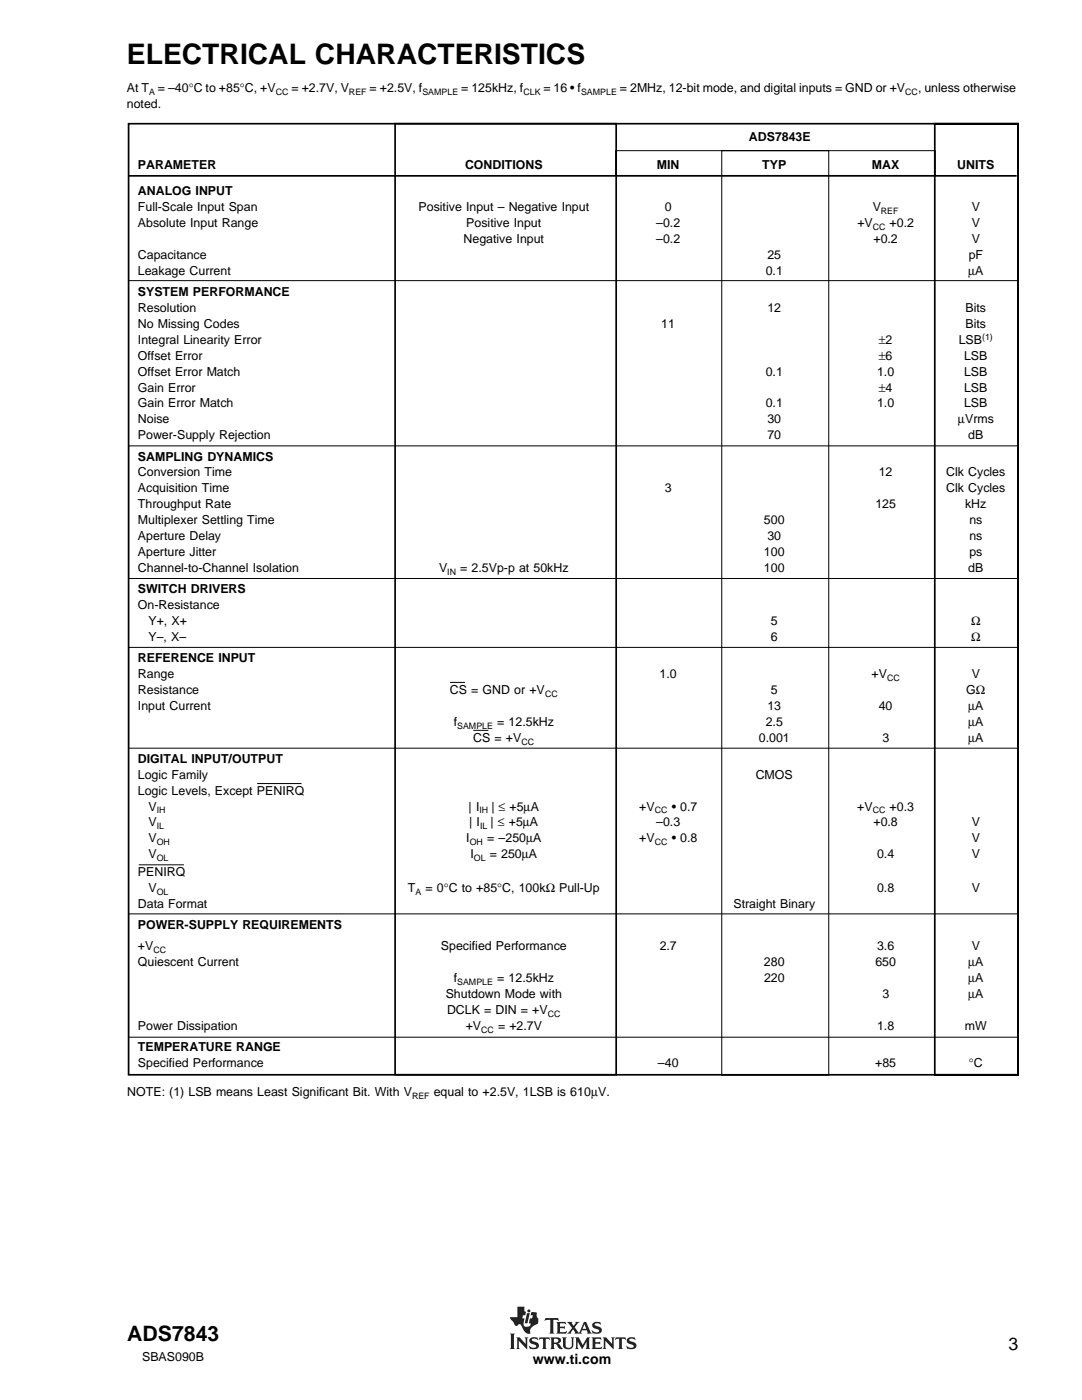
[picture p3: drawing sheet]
<svg xmlns="http://www.w3.org/2000/svg" width="216mm" height="279mm" viewBox="0 0 216 279" stroke-linecap="round" stroke-linejoin="round" font-family="sans-serif">
<defs><g id="words">
<text font-size="5.6" x="25.3" y="12.7">ELECTRICAL CHARACTERISTICS</text>
<text font-size="4.2" x="25.4" y="267.7">ADS7843</text>
<text font-size="3.5" x="201.3" y="269.4">3</text>
<text font-size="2.8" x="106.3" y="272.2">www.ti.com</text>
<g font-size="2.5">
<text x="25.3" y="18.3">At T</text>
<text x="25.3" y="21.5">noted.</text>
<text x="31.5" y="18.3">= –40°C to +85°C, +V</text>
<text x="58.2" y="18.3">= +2.7V, V</text>
<text x="73.7" y="18.3">= +2.5V, f</text>
<text x="92" y="18.3">= 125kHz, f</text>
<text x="108.4" y="18.3">= 16 • f</text>
<text x="123.7" y="18.3">= 2MHz, 12-bit mode, and digital inputs = GND or +V</text>
<text x="183.2" y="18.3">, unless otherwise</text>
<text x="149.4" y="28.2">ADS7843E</text>
<text x="27.5" y="33.7">PARAMETER</text>
<text x="92.8" y="33.7">CONDITIONS</text>
<text x="131.1" y="33.7">MIN</text>
<text x="152.1" y="33.7">TYP</text>
<text x="174" y="33.7">MAX</text>
<text x="191" y="33.7">UNITS</text>
<text x="27.5" y="39">ANALOG INPUT</text>
<text x="27.5" y="42.2">Full-Scale Input Span</text>
<text x="27.5" y="45.3">Absolute Input Range</text>
<text x="83.5" y="42.2">Positive Input – Negative Input</text>
<text x="93" y="45.3">Positive Input</text>
<text x="130.9" y="45.3">–0.2</text>
<text x="132.7" y="42.2">0</text>
<text x="171.1" y="45.3">+V</text>
<text x="174.2" y="42.2">V</text>
<text x="177.5" y="45.3">+0.2</text>
<text x="193.9" y="42.2">V</text>
<text x="193.9" y="45.3">V</text>
<text x="27.5" y="51.7">Capacitance</text>
<text x="92.5" y="48.5">Negative Input</text>
<text x="130.9" y="48.5">–0.2</text>
<text x="153.1" y="51.7">25</text>
<text x="174.3" y="48.5">+0.2</text>
<text x="193.3" y="51.7">pF</text>
<text x="193.9" y="48.5">V</text>
<text x="27.5" y="59.1">SYSTEM PERFORMANCE</text>
<text x="27.5" y="54.9">Leakage Current</text>
<text x="152.8" y="54.9">0.1</text>
<text x="193.2" y="54.9">µA</text>
<text x="27.5" y="62.3">Resolution</text>
<text x="27.5" y="65.4">No Missing Codes</text>
<text x="132" y="65.4">11</text>
<text x="153.1" y="62.3">12</text>
<text x="192.7" y="65.4">Bits</text>
<text x="192.7" y="62.3">Bits</text>
<text x="27.5" y="68.6">Integral Linearity Error</text>
<text x="27.5" y="71.8">Offset Error</text>
<text x="175.3" y="68.6">±2</text>
<text x="175.3" y="71.8">±6</text>
<text x="191.3" y="68.6">LSB</text>
<text x="192.4" y="71.8">LSB</text>
<text x="27.5" y="75">Offset Error Match</text>
<text x="152.8" y="75">0.1</text>
<text x="175" y="75">1.0</text>
<text x="192.4" y="75">LSB</text>
<text x="27.5" y="78.1">Gain Error</text>
<text x="27.5" y="81.3">Gain Error Match</text>
<text x="152.8" y="81.3">0.1</text>
<text x="175" y="81.3">1.0</text>
<text x="175.3" y="78.1">±4</text>
<text x="192.4" y="78.1">LSB</text>
<text x="192.4" y="81.3">LSB</text>
<text x="27.5" y="84.5">Noise</text>
<text x="27.5" y="87.7">Power-Supply Rejection</text>
<text x="153.1" y="84.5">30</text>
<text x="153.1" y="87.7">70</text>
<text x="191.1" y="84.5">µVrms</text>
<text x="193.2" y="87.7">dB</text>
<text x="27.5" y="91.9">SAMPLING DYNAMICS</text>
<text x="27.5" y="95.1">Conversion Time</text>
<text x="175.3" y="95.1">12</text>
<text x="188.8" y="95.1">Clk Cycles</text>
<text x="27.5" y="98.3">Acquisition Time</text>
<text x="27.5" y="101.4">Throughput Rate</text>
<text x="132.7" y="98.3">3</text>
<text x="174.7" y="101.4">125</text>
<text x="188.8" y="98.3">Clk Cycles</text>
<text x="192.6" y="101.4">kHz</text>
<text x="27.5" y="104.6">Multiplexer Settling Time</text>
<text x="27.5" y="107.8">Aperture Delay</text>
<text x="152.4" y="104.6">500</text>
<text x="153.1" y="107.8">30</text>
<text x="193.4" y="107.8">ns</text>
<text x="193.4" y="104.6">ns</text>
<text x="27.5" y="111">Aperture Jitter</text>
<text x="152.4" y="111">100</text>
<text x="193.4" y="111">ps</text>
<text x="27.5" y="118.4">SWITCH DRIVERS</text>
<text x="27.5" y="114.1">Channel-to-Channel Isolation</text>
<text x="87.6" y="114.1">V</text>
<text x="91.8" y="114.1">= 2.5Vp-p at 50kHz</text>
<text x="152.4" y="114.1">100</text>
<text x="193.2" y="114.1">dB</text>
<text x="27.5" y="121.5">On-Resistance</text>
<text x="29.6" y="124.7">Y+, X+</text>
<text x="153.8" y="124.7">5</text>
<text x="193.8" y="124.7">Ω</text>
<text x="29.6" y="127.9">Y–, X–</text>
<text x="153.8" y="127.9">6</text>
<text x="193.8" y="127.9">Ω</text>
<text x="27.5" y="132.1">REFERENCE INPUT</text>
<text x="27.5" y="135.3">Range</text>
<text x="131.6" y="135.3">1.0</text>
<text x="173.9" y="135.3">+V</text>
<text x="193.9" y="135.3">V</text>
<text x="27.5" y="141.6">Input Current</text>
<text x="27.5" y="138.5">Resistance</text>
<text x="89.8" y="138.5">CS = GND or +V</text>
<text x="153.1" y="141.6">13</text>
<text x="153.8" y="138.5">5</text>
<text x="175.3" y="141.6">40</text>
<text x="192.8" y="138.5">GΩ</text>
<text x="193.2" y="141.6">µA</text>
<text x="90.6" y="144.8">f</text>
<text x="94.4" y="148">CS = +V</text>
<text x="99.2" y="144.8">= 12.5kHz</text>
<text x="151.4" y="148">0.001</text>
<text x="152.8" y="144.8">2.5</text>
<text x="176.1" y="148">3</text>
<text x="193.2" y="148">µA</text>
<text x="193.2" y="144.8">µA</text>
<text x="27.5" y="152.2">DIGITAL INPUT/OUTPUT</text>
<text x="27.5" y="155.4">Logic Family</text>
<text x="150.8" y="155.4">CMOS</text>
<text x="27.5" y="158.6">Logic Levels, Except PENIRQ</text>
<text x="29.6" y="161.8">V</text>
<text x="93.5" y="161.8">| I</text>
<text x="98" y="161.8">| ≤ +5µA</text>
<text x="127.6" y="161.8">+V</text>
<text x="134" y="161.8">• 0.7</text>
<text x="171.1" y="161.8">+V</text>
<text x="177.5" y="161.8">+0.3</text>
<text x="29.6" y="164.9">V</text>
<text x="93.6" y="164.9">| I</text>
<text x="97.9" y="164.9">| ≤ +5µA</text>
<text x="130.9" y="164.9">–0.3</text>
<text x="174.3" y="164.9">+0.8</text>
<text x="193.9" y="164.9">V</text>
<text x="29.6" y="171.3">V</text>
<text x="29.6" y="168.1">V</text>
<text x="93" y="168.1">I</text>
<text x="93.9" y="171.3">I</text>
<text x="97.2" y="168.1">= –250µA</text>
<text x="97.7" y="171.3">= 250µA</text>
<text x="127.6" y="168.1">+V</text>
<text x="134" y="168.1">• 0.8</text>
<text x="175" y="171.3">0.4</text>
<text x="193.9" y="171.3">V</text>
<text x="193.9" y="168.1">V</text>
<text x="27.5" y="174.8">PENIRQ</text>
<text x="29.6" y="178">V</text>
<text x="81.4" y="178">T</text>
<text x="84.9" y="178">= 0°C to +85°C, 100kΩ Pull-Up</text>
<text x="175" y="178">0.8</text>
<text x="193.9" y="178">V</text>
<text x="27.5" y="181.1">Data Format</text>
<text x="27.5" y="185.4">POWER-SUPPLY REQUIREMENTS</text>
<text x="146.3" y="181.1">Straight Binary</text>
<text x="27.5" y="189.6">+V</text>
<text x="88" y="189.6">Specified Performance</text>
<text x="131.6" y="189.6">2.7</text>
<text x="175" y="189.6">3.6</text>
<text x="193.9" y="189.6">V</text>
<text x="27.5" y="192.8">Quiescent Current</text>
<text x="90.6" y="196">f</text>
<text x="99.2" y="196">= 12.5kHz</text>
<text x="152.4" y="192.8">280</text>
<text x="152.5" y="196">220</text>
<text x="174.7" y="192.8">650</text>
<text x="193.2" y="196">µA</text>
<text x="193.2" y="192.8">µA</text>
<text x="88.9" y="199.1">Shutdown Mode with</text>
<text x="89.2" y="202.3">DCLK = DIN = +V</text>
<text x="176.1" y="199.1">3</text>
<text x="193.2" y="199.1">µA</text>
<text x="27.5" y="205.5">Power Dissipation</text>
<text x="27.5" y="209.7">TEMPERATURE RANGE</text>
<text x="92.9" y="205.5">+V</text>
<text x="99.4" y="205.5">= +2.7V</text>
<text x="175" y="205.5">1.8</text>
<text x="192.5" y="205.5">mW</text>
<text x="27.5" y="212.9">Specified Performance</text>
<text x="131.3" y="212.9">–40</text>
<text x="174.6" y="212.9">+85</text>
<text x="193.3" y="212.9">°C</text>
<text x="25.4" y="218.7">NOTE: (1) LSB means Least Significant Bit. With V</text>
<text x="86.5" y="218.7">equal to +2.5V, 1LSB is 610µV.</text>
<text x="28.4" y="271.7">SBAS090B</text>
</g>
<g font-size="1.8">
<text x="29.8" y="18.9">A</text>
<text x="55" y="18.9">CC</text>
<text x="69.6" y="18.9">REF</text>
<text x="84.3" y="18.9">SAMPLE</text>
<text x="104.4" y="18.9">CLK</text>
<text x="116" y="18.9">SAMPLE</text>
<text x="180.6" y="18.9">CC</text>
<text x="174.2" y="45.9">CC</text>
<text x="175.8" y="42.8">REF</text>
<text x="196" y="67.9">(1)</text>
<text x="89.2" y="114.7">IN</text>
<text x="177" y="135.9">CC</text>
<text x="108.8" y="139.1">CC</text>
<text x="91.2" y="145.4">SAMPLE</text>
<text x="104.1" y="148.6">CC</text>
<text x="31.3" y="162.3">IH</text>
<text x="31.3" y="165.5">IL</text>
<text x="95.7" y="162.3">IH</text>
<text x="95.8" y="165.5">IL</text>
<text x="130.6" y="162.3">CC</text>
<text x="174.2" y="162.3">CC</text>
<text x="31.3" y="168.7">OH</text>
<text x="31.3" y="171.9">OL</text>
<text x="93.7" y="168.7">OH</text>
<text x="94.6" y="171.9">OL</text>
<text x="130.6" y="168.7">CC</text>
<text x="31.3" y="178.6">OL</text>
<text x="82.9" y="178.6">A</text>
<text x="30.6" y="190.2">CC</text>
<text x="91.2" y="196.6">SAMPLE</text>
<text x="109.3" y="202.9">CC</text>
<text x="96" y="206.1">CC</text>
<text x="82.2" y="219.3">REF</text>
</g>
</g></defs>
<g fill="#231f20">
<path d="M103.2 260.8h1.4v.9l.4 .1-.2 .7h-.4l-.2 .6h.5l-.2 .9a.55 .55 0 0 0 .4 .8l.9-.2 .1-.5h-.4l.2-1h.5l.1-.6h-.4l.1-.7 1.1 .2v.6l.3 .5v.7a.51 .51 0 0 1-.6 .6l-.9 .8-.1 .6a.2 .2 0 0 1 .1 .3 .2 .2 0 0 1-.3 .1 2 2 0 0 1-1.6-1.7 .44 .44 0 0 0-.4-.2 .44 .44 0 0 0-.4 .3h-.3l-.2-.2-.9-1.2v-.3h1.4z" fill-rule="evenodd"/>
<path d="M105.2 262.1h.5l-.5 2h-.5z" fill-rule="evenodd"/>
<path d="M118.3 264.1l.4-.3h1.1l.1 .6-.6-.3-.6 .1a.34 .34 0 0 0 .1 .4 .34 .34 0 0 0 .4 .1 .76 .76 0 0 1 .8 .4 .76 .76 0 0 1-.3 1l-1.4 .1-.2-.7 .5 .3 .6 .1a.36 .36 0 0 0 .4-.4 .36 .36 0 0 0-.6-.3 .75 .75 0 0 1-.7-.3 .75 .75 0 0 1 0-.8z" fill-rule="evenodd"/>
<path d="M111 263.8h1.8l.1 .5-.3-.2-.9 .1v.6h.8l.2-.2v.6l-.3-.1h-.7v.7h1l.4-.2-.1 .5h-2l.2-.3v-1.6z" fill-rule="evenodd"/>
<path d="M108.8 263.1h2.6l.1 .5-.5-.2-.6 .1v2.4l.2 .2h-1l.2-.2v-2.4l-.6-.1-.5 .2z" fill-rule="evenodd"/>
<path d="M113.2 263.8h1l-.1 .2 .4 .6 .4-.6-.1-.2h.8l-.9 1.1 .8 1.1 1-2.2h.5l.8 2.1 .3 .2h-1l.1-.1-.1-.5h-1l-.1 .5 .1 .1h-1.5l.2-.2-.4-.6-.5 .6 .1 .2h-.8l1-1.1z" fill-rule="evenodd"/>
<circle cx="105.5" cy="261.6" r=".31"/>
</g>
<path d="M116.6 264.3l.4 .9h-.8z" fill="#fff"/>
<g fill="#231f20">
<path d="M101.7 266.1h1.1l-.3 .3v2.6l.3 .2h-1.1l.2-.2v-2.6z" fill-rule="evenodd"/>
<path d="M103 266.9h.7l1.2 1.3v-1l-.2-.3h.7l-.2 .3v2.1l-1.7-1.7v1.4l.2 .2h-.7l.2-.2v-1.8z" fill-rule="evenodd"/>
<path d="M112.1 266.9h1l-.2 .3v1.4l.1 .3 .4 .1 .4-.1 .3-.3v-1.4l-.2-.3h.7l-.2 .3v1.3a1.05 1.05 0 0 1-1 .8 1.05 1.05 0 0 1-1.1-.8v-1.3z" fill-rule="evenodd"/>
<path d="M107.7 266.9h1.9l.2 .5-.5-.2-.4 .1v1.7l.2 .2h-.9l.2-.3v-1.7h-.5l-.4 .2z" fill-rule="evenodd"/>
<path d="M105.8 267.1l.4-.2h1l.2 .5-.8-.2a.28 .28 0 0 0-.5 .1 .28 .28 0 0 0 .3 .4 .95 .95 0 0 1 1.1 1.1l-.6 .4-1.1 .1-.3-.7 .8 .4 .7-.1a.65 .65 0 0 0-.9-.7 .63 .63 0 0 1-.3-1.1z" fill-rule="evenodd"/>
<path d="M114.7 266.9h.8l.8 1.5 .8-1.5h.7l-.2 .3v1.8l.2 .2h-1l.2-.2v-1.3l-.9 1.6-.8-1.6v1.2l.2 .3h-.8l.3-.3v-1.6z" fill-rule="evenodd"/>
<path d="M120.3 266.9h.6l1.2 1.3v-1l-.2-.3h.8l-.2 .3v2.1l-1.7-1.7v1.4l.2 .2h-.7l.2-.2v-1.8z" fill-rule="evenodd"/>
<path d="M118 266.9h1.9l.1 .5-.4-.2-.8 .1v.6h.7l.3-.2v.6l-.2-.1h-.8v.7h1l.3-.2-.1 .5h-2l.3-.3v-1.7z" fill-rule="evenodd"/>
<path d="M122.9 266.9h1.9l.2 .5-.4-.2h-.5v1.8l.2 .2h-1l.2-.2v-1.7l-.4-.1-.4 .2z" fill-rule="evenodd"/>
<path d="M125.2 267.2a1.31 1.31 0 0 1 1.3-.2l.2-.1 .1 .5-.4-.2a.51 .51 0 0 0-.8 .3l.1 .1a1.26 1.26 0 0 1 1.3 .9l-.2 .5-.6 .3h-1l-.2-.7 .8 .4 .6-.1a.38 .38 0 0 0 0-.5 .38 .38 0 0 0-.4-.1 .73 .73 0 0 1-.8-.3 .73 .73 0 0 1 0-.8z" fill-rule="evenodd"/>
<path d="M109.8 266.9h1.3a.62 .62 0 0 1 .8 .4 .62 .62 0 0 1-.6 .8l1 1-.2 .1a1.03 1.03 0 0 1-1-.8l-.6-.2v.8l.2 .2h-.9l.2-.3v-1.6z" fill-rule="evenodd"/>
</g>
<path d="M110.5 267.2h.4a.39 .39 0 0 1 .5 .3 .39 .39 0 0 1-.4 .4h-.5z" fill-rule="evenodd" fill="#fff"/>
<path d="M25.6 35.1h177.3M25.7 24.7h177.4v189.8h-177.4zM78.8 24.7h44.2v189.8h-44.2zM186.5 24.7h16.6v189.8h-16.6z" fill="none" stroke="#000" stroke-width=".34"/>
<path d="M122.9 30.1h63.7v4.9h-63.7zM144 30.1h21.4v184.5h-21.4zM25.6 56h177.4M25.7 89h177.4v26.5h-177.4zM25.7 129.2h177.4v20.1h-177.4zM89.8 136.2h3M51.3 156.4h8.9M94.4 145.8h3.1M27.7 172.6h9M25.7 182.4h177.4v24.6h-177.4z" fill="none" stroke="#000" stroke-width=".2"/>
<use href="#words"/>
</svg>
